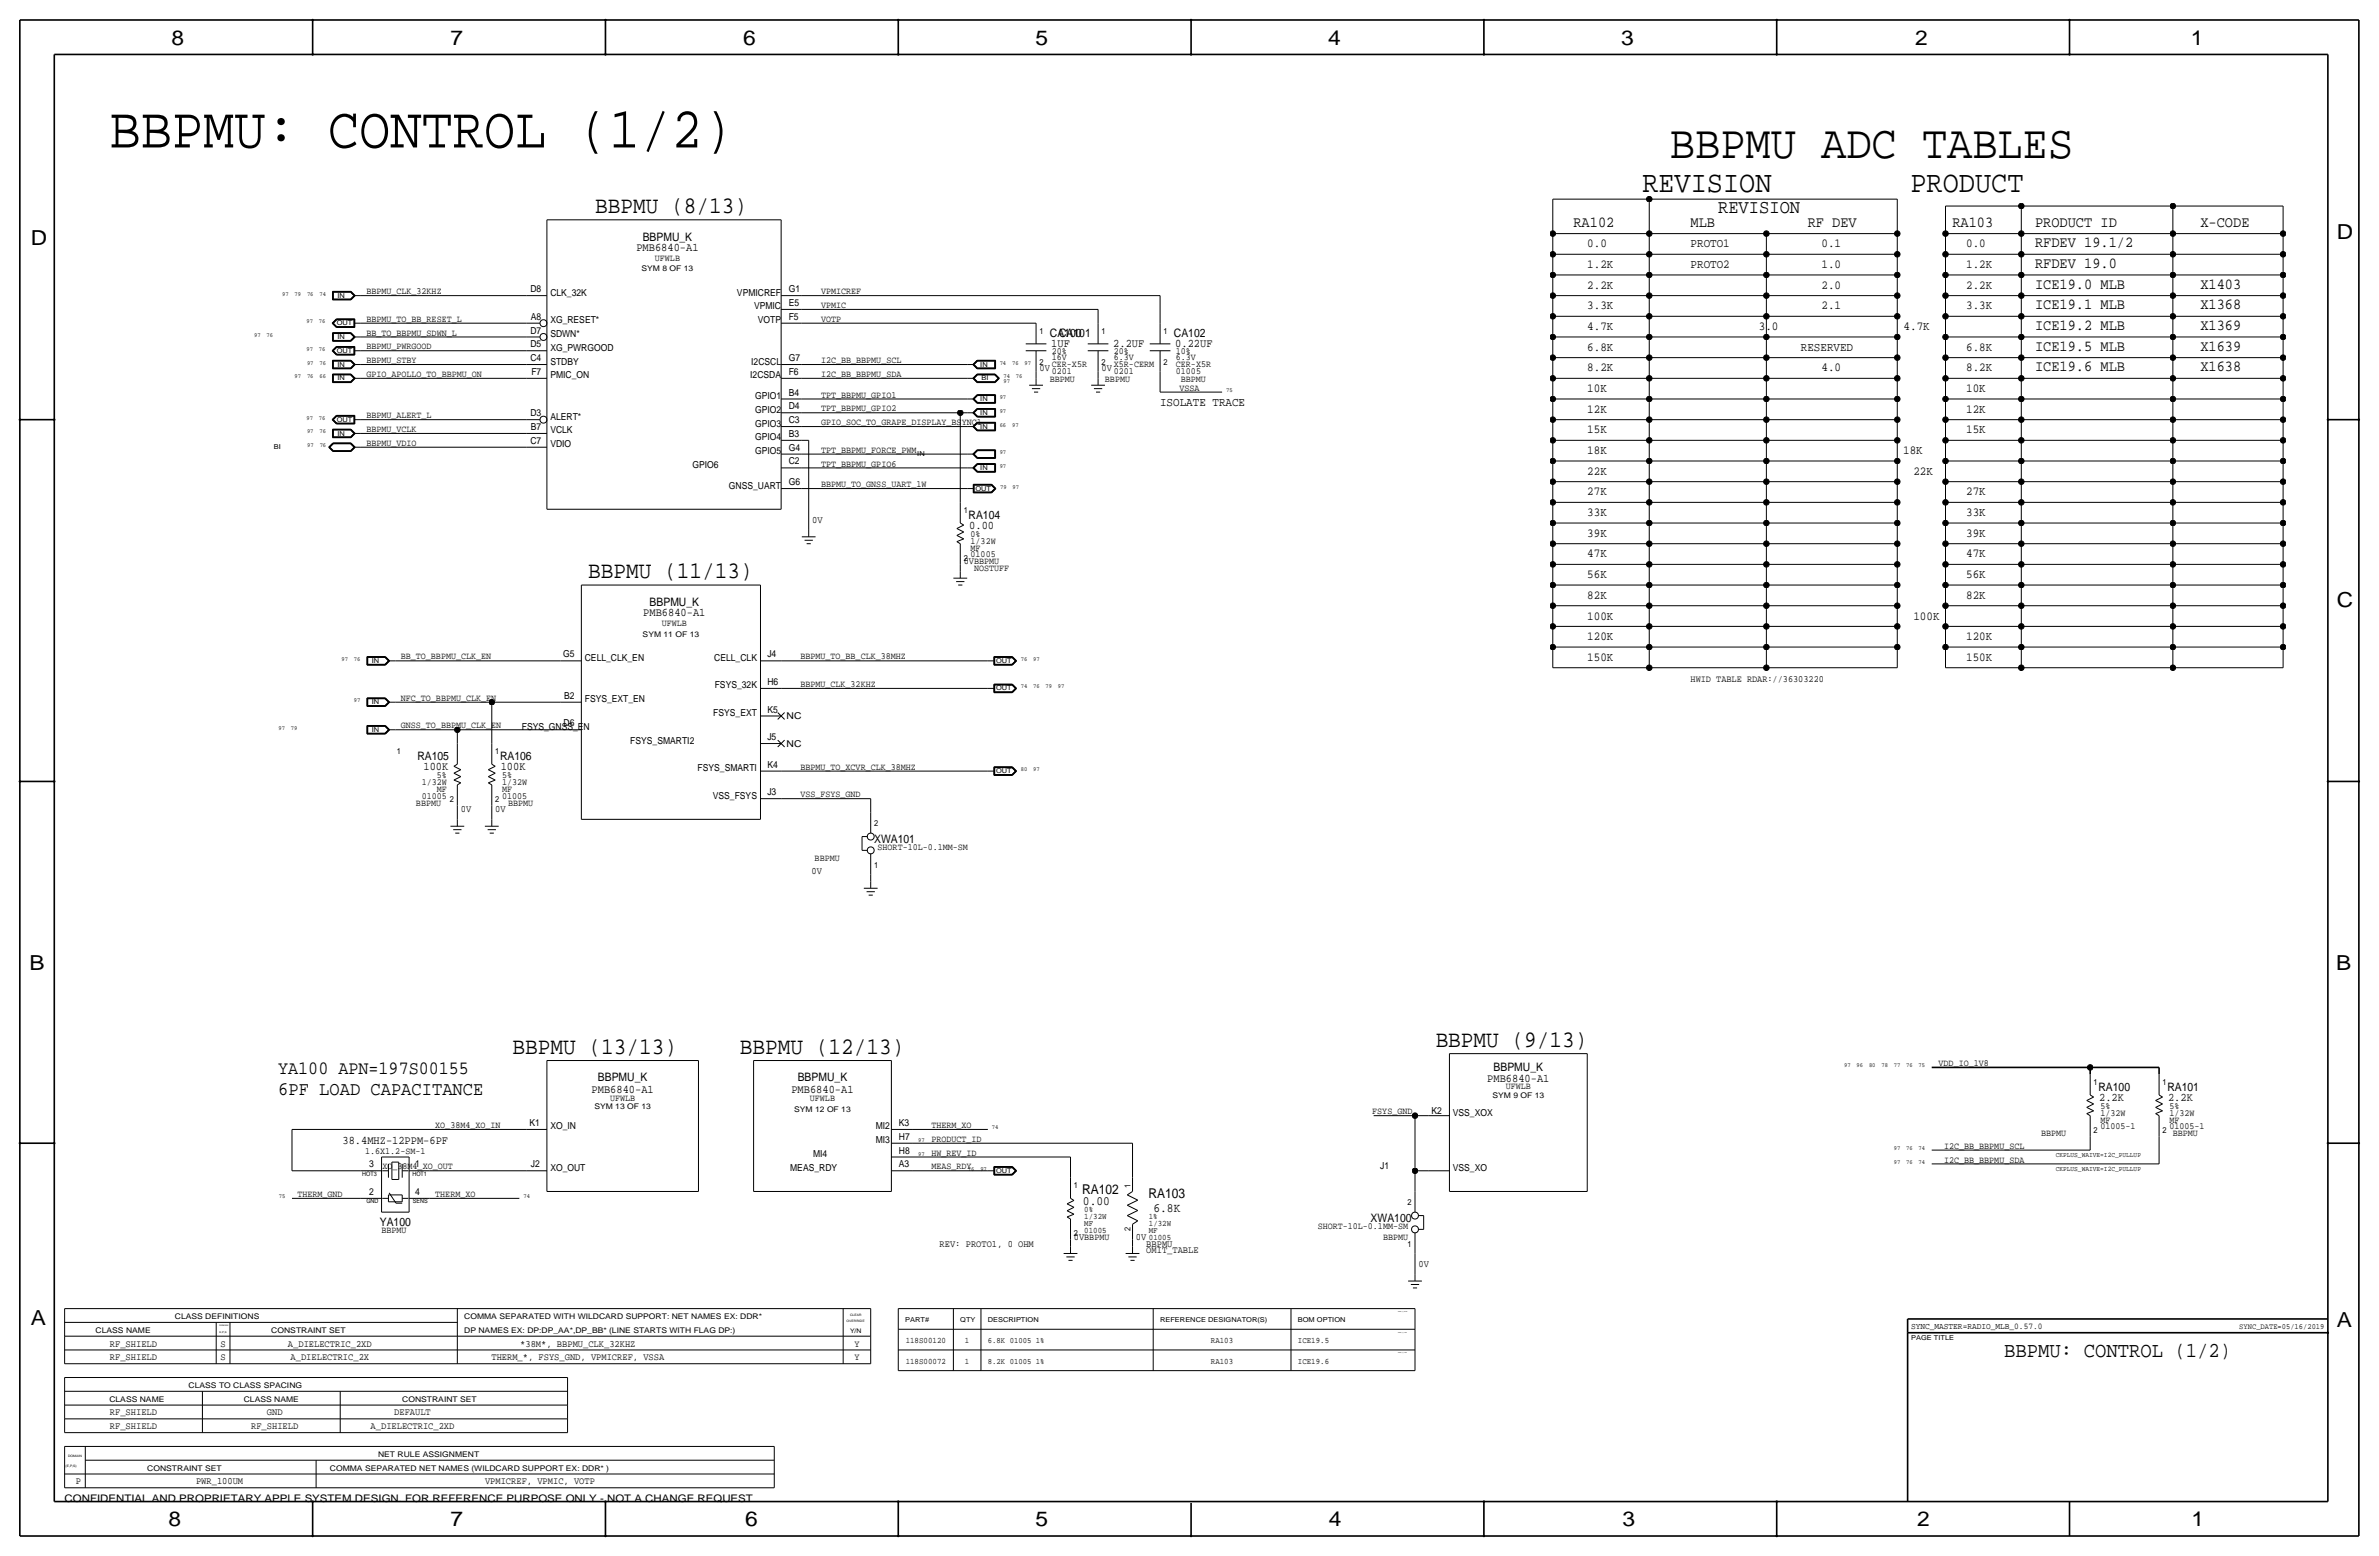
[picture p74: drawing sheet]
<svg xmlns="http://www.w3.org/2000/svg" width="877mm" height="574mm" viewBox="0 0 877 574" stroke-linecap="round" stroke-linejoin="round" font-family="sans-serif">
<defs><g id="words">
<text font-size="21.5" x="40.3" y="54.4">BBPMU: CONTROL (1/2)</text>
<text font-size="17.4" x="615.6" y="58.2">BBPMU ADC TABLES</text>
<g font-size="11.1">
<text x="605.5" y="70.9">REVISION</text>
<text x="704.3" y="70.9">PRODUCT</text>
</g>
<g font-size="8.7">
<text x="219.4" y="78.5">BBPMU (8/13)</text>
<text x="216.9" y="213.1">BBPMU (11/13)</text>
<text x="188.9" y="388.4">BBPMU (13/13)</text>
<text x="272.7" y="388.4">BBPMU (12/13)</text>
<text x="529.3" y="385.8">BBPMU (9/13)</text>
</g>
<text font-size="7.8" x="738.9" y="500.1">BBPMU: CONTROL (1/2)</text>
<g font-size="7.6">
<text x="63.2" y="16.5">8</text>
<text x="166.1" y="16.5">7</text>
<text x="274" y="16.5">6</text>
<text x="381.7" y="16.5">5</text>
<text x="489.7" y="16.5">4</text>
<text x="597.6" y="16.5">3</text>
<text x="706.1" y="16.5">2</text>
<text x="807.7" y="16.5">1</text>
<text x="861.5" y="88.1">D</text>
<text x="11.4" y="90.4">D</text>
<text x="861.5" y="223.8">C</text>
<text x="10.9" y="357.6">B</text>
<text x="861.3" y="357.4">B</text>
<text x="11.4" y="488.4">A</text>
<text x="861.5" y="489.2">A</text>
<text x="62.2" y="562.6">8</text>
<text x="166.1" y="562.6">7</text>
<text x="274.8" y="562.6">6</text>
<text x="381.7" y="562.6">5</text>
<text x="489.9" y="562.6">4</text>
<text x="598.1" y="562.6">3</text>
<text x="706.8" y="562.6">2</text>
<text x="807.9" y="562.6">1</text>
</g>
<g font-size="7.1">
<text x="633.4" y="78.5">REVISION</text>
<text x="102.6" y="403.6">6PF LOAD CAPACITANCE</text>
</g>
<text font-size="6.9" x="102.6" y="396">YA100 APN=197S00155</text>
<g font-size="5.6">
<text x="580.1" y="83.6">RA102</text>
<text x="623.3" y="83.6">MLB</text>
<text x="666.4" y="83.6">RF DEV</text>
<text x="719.8" y="83.6">RA103</text>
<text x="750.3" y="83.6">PRODUCT ID</text>
<text x="811.2" y="83.6">X-CODE</text>
<text x="750.3" y="91.2">RFDEV 19.1/2</text>
<text x="750.3" y="98.8">RFDEV 19.0</text>
<text x="750.3" y="106.4">ICE19.0 MLB</text>
<text x="811.2" y="106.4">X1403</text>
<text x="750.3" y="114">ICE19.1 MLB</text>
<text x="811.2" y="114">X1368</text>
<text x="750.3" y="121.7">ICE19.2 MLB</text>
<text x="811.2" y="121.7">X1369</text>
<text x="750.3" y="129.3">ICE19.5 MLB</text>
<text x="811.2" y="129.3">X1639</text>
<text x="750.3" y="136.9">ICE19.6 MLB</text>
<text x="811.2" y="136.9">X1638</text>
</g>
<g font-size="5">
<text x="399" y="440.2">RA102</text>
<text x="423.5" y="441.7">RA103</text>
</g>
<g font-size="4.7">
<text x="399.2" y="444">0.00</text>
<text x="425.2" y="446.8">6.8K</text>
</g>
<g font-size="4.5">
<text x="585.2" y="91.2">0.0</text>
<text x="623.3" y="91.2">PROTO1</text>
<text x="671.5" y="91.2">0.1</text>
<text x="724.9" y="91.2">0.0</text>
<text x="585.2" y="98.8">1.2K</text>
<text x="623.3" y="98.8">PROTO2</text>
<text x="671.5" y="98.8">1.0</text>
<text x="724.9" y="98.8">1.2K</text>
<text x="585.2" y="106.4">2.2K</text>
<text x="671.5" y="106.4">2.0</text>
<text x="724.9" y="106.4">2.2K</text>
<text x="585.2" y="114">3.3K</text>
<text x="671.5" y="114">2.1</text>
<text x="724.9" y="114">3.3K</text>
<text x="585.2" y="121.7">4.7K</text>
<text x="648.4" y="121.7">3.0</text>
<text x="701.8" y="121.7">4.7K</text>
<text x="585.2" y="129.3">6.8K</text>
<text x="663.9" y="129.3">RESERVED</text>
<text x="724.9" y="129.3">6.8K</text>
<text x="585.2" y="136.9">8.2K</text>
<text x="671.5" y="136.9">4.0</text>
<text x="724.9" y="136.9">8.2K</text>
<text x="427.7" y="149.6">ISOLATE TRACE</text>
<text x="585.2" y="144.5">10K</text>
<text x="724.9" y="144.5">10K</text>
<text x="585.2" y="152.1">12K</text>
<text x="724.9" y="152.1">12K</text>
<text x="585.2" y="159.8">15K</text>
<text x="724.9" y="159.8">15K</text>
<text x="585.2" y="167.4">18K</text>
<text x="701.7" y="167.4">18K</text>
<text x="585.2" y="175">22K</text>
<text x="705.4" y="175">22K</text>
<text x="585.2" y="182.6">27K</text>
<text x="724.9" y="182.6">27K</text>
<text x="585.2" y="190.2">33K</text>
<text x="724.9" y="190.2">33K</text>
<text x="585.2" y="197.9">39K</text>
<text x="724.9" y="197.9">39K</text>
<text x="585.2" y="205.5">47K</text>
<text x="724.9" y="205.5">47K</text>
<text x="585.2" y="213.1">56K</text>
<text x="724.9" y="213.1">56K</text>
<text x="585.2" y="220.7">82K</text>
<text x="724.9" y="220.7">82K</text>
<text x="585.2" y="228.3">100K</text>
<text x="705.4" y="228.3">100K</text>
<text x="585.2" y="236">120K</text>
<text x="724.9" y="236">120K</text>
<text x="585.2" y="243.6">150K</text>
<text x="724.9" y="243.6">150K</text>
</g>
<g font-size="4.3">
<text x="236.9" y="88.6">BBPMU_K</text>
<text x="234.6" y="92.5">PMB6840-A1</text>
<text x="387" y="124.2">CA100</text>
<text x="390.4" y="124.2">CA101</text>
<text x="432.8" y="124.2">CA102</text>
<text x="387.6" y="128">1UF</text>
<text x="410.4" y="128">2.2UF</text>
<text x="433.3" y="128">0.22UF</text>
<text x="357.1" y="191.3">RA104</text>
<text x="357.3" y="195.1">0.00</text>
<text x="237.1" y="227.1">PMB6840-A1</text>
<text x="239.5" y="223.3">BBPMU_K</text>
<text x="153.9" y="280.2">RA105</text>
<text x="184.4" y="280.2">RA106</text>
<text x="156.1" y="284">100K</text>
<text x="184.6" y="284">100K</text>
<text x="322.3" y="310.6">XWA101</text>
<text x="550.6" y="394.7">BBPMU_K</text>
<text x="220.4" y="398.5">BBPMU_K</text>
<text x="294.1" y="398.5">BBPMU_K</text>
<text x="548.3" y="398.7">PMB6840-A1</text>
<text x="218.1" y="402.7">PMB6840-A1</text>
<text x="291.8" y="402.7">PMB6840-A1</text>
<text x="773.6" y="402.1">RA100</text>
<text x="773.9" y="405.9">2.2K</text>
<text x="799" y="402.1">RA101</text>
<text x="799.3" y="405.9">2.2K</text>
<text x="126.3" y="421.6">38.4MHZ-12PPM-6PF</text>
<text x="140" y="451.9">YA100</text>
<text x="505.3" y="450.3">XWA100</text>
</g>
<text font-size="3.8" x="23.8" y="553.5">CONFIDENTIAL AND PROPRIETARY APPLE SYSTEM DESIGN. FOR REFERENCE PURPOSE ONLY - NOT A CHANGE REQUEST</text>
<g font-size="3.6">
<text x="383.2" y="136.9">0V</text>
<text x="406.1" y="136.9">0V</text>
<text x="299.4" y="192.8">0V</text>
<text x="355.3" y="208">0VBBPMU</text>
<text x="169.9" y="299.5">0V</text>
<text x="182.6" y="299.5">0V</text>
<text x="299.2" y="322.3">0V</text>
<text x="346.4" y="459.5">REV: PROTO1, 0 OHM</text>
<text x="395.9" y="456.9">0VBBPMU</text>
<text x="418.8" y="456.9">0V</text>
<text x="422.6" y="459.5">BBPMU</text>
<text x="422.6" y="462">OMIT_TABLE</text>
<text x="522.9" y="467.1">0V</text>
<text x="40.5" y="496.3">RF_SHIELD</text>
<text x="81.3" y="496.3">S</text>
<text x="106.2" y="496.3">A_DIELECTRIC_2XD</text>
<text x="191.8" y="496.3">*38M*, BBPMU_CLK_32KHZ</text>
<text x="40.5" y="501.4">RF_SHIELD</text>
<text x="81.3" y="501.4">S</text>
<text x="107.1" y="501.4">A_DIELECTRIC_2X</text>
<text x="181.2" y="501.4">THERM_*, FSYS_GND, VPMICREF, VSSA</text>
<text x="40.5" y="521.7">RF_SHIELD</text>
<text x="98.4" y="521.7">GND</text>
<text x="145.3" y="521.7">DEFAULT</text>
<text x="40.5" y="526.8">RF_SHIELD</text>
<text x="92.6" y="526.8">RF_SHIELD</text>
<text x="136.6" y="526.8">A_DIELECTRIC_2XD</text>
<text x="27.9" y="547.1">P</text>
<text x="72.3" y="547.1">PWR_100UM</text>
<text x="178.8" y="547.1">VPMICREF, VPMIC, VOTP</text>
</g>
<g font-size="3.5">
<text x="241.4" y="96.3">UFWLB</text>
<text x="195.6" y="107.7">D8</text>
<text x="290.8" y="107.7">G1</text>
<text x="135.1" y="108.5">BBPMU_CLK_32KHZ</text>
<text x="202.9" y="109">CLK_32K</text>
<text x="271.7" y="109">VPMICREF</text>
<text x="290.8" y="112.8">E5</text>
<text x="302.7" y="108.5">VPMICREF</text>
<text x="302.7" y="113.5">VPMIC</text>
<text x="135.1" y="118.6">BBPMU_TO_BB_RESET_L</text>
<text x="195.7" y="117.9">A8</text>
<text x="202.9" y="119.1">XG_RESET*</text>
<text x="278" y="114">VPMIC</text>
<text x="279.4" y="119.1">VOTP</text>
<text x="290.8" y="117.9">F5</text>
<text x="302.7" y="118.6">VOTP</text>
<text x="135.1" y="123.7">BB_TO_BBPMU_SDWN_L</text>
<text x="195.6" y="122.9">D7</text>
<text x="202.9" y="124.2">SDWN*</text>
<text x="135.1" y="128.8">BBPMU_PWRGOOD</text>
<text x="195.6" y="128">D5</text>
<text x="202.9" y="129.3">XG_PWRGOOD</text>
<text x="387.8" y="130.6">20%</text>
<text x="410.7" y="130.6">20%</text>
<text x="433.5" y="130.6">10%</text>
<text x="135.1" y="133.9">BBPMU_STBY</text>
<text x="195.6" y="133.1">C4</text>
<text x="202.9" y="134.4">STDBY</text>
<text x="277" y="134.4">I2CSCL</text>
<text x="290.8" y="133.1">G7</text>
<text x="302.7" y="133.9">I2C_BB_BBPMU_SCL</text>
<text x="387.8" y="132.8">16V</text>
<text x="387.8" y="137.9">0201</text>
<text x="387.8" y="135.4">CER-X5R</text>
<text x="410.7" y="132.8">6.3V</text>
<text x="410.7" y="137.9">0201</text>
<text x="410.7" y="135.4">X5R-CERM</text>
<text x="433.5" y="132.8">6.3V</text>
<text x="433.5" y="137.9">01005</text>
<text x="433.5" y="135.4">CER-X5R</text>
<text x="135.1" y="138.9">GPIO_APOLLO_TO_BBPMU_ON</text>
<text x="195.9" y="138.2">F7</text>
<text x="202.9" y="139.4">PMIC_ON</text>
<text x="276.6" y="139.4">I2CSDA</text>
<text x="290.8" y="138.2">F6</text>
<text x="302.7" y="138.9">I2C_BB_BBPMU_SDA</text>
<text x="387" y="140.7">BBPMU</text>
<text x="407.4" y="140.7">BBPMU</text>
<text x="435.3" y="140.7">BBPMU</text>
<text x="278.4" y="147.1">GPIO1</text>
<text x="290.8" y="145.8">B4</text>
<text x="302.7" y="146.6">TPT_BBPMU_GPIO1</text>
<text x="434.8" y="144">VSSA</text>
<text x="135.1" y="154.2">BBPMU_ALERT_L</text>
<text x="195.6" y="153.4">D3</text>
<text x="202.9" y="154.7">ALERT*</text>
<text x="278.4" y="152.1">GPIO2</text>
<text x="290.8" y="156">C3</text>
<text x="290.8" y="150.9">D4</text>
<text x="302.7" y="151.6">TPT_BBPMU_GPIO2</text>
<text x="135.1" y="159.3">BBPMU_VCLK</text>
<text x="195.7" y="158.5">B7</text>
<text x="202.9" y="159.8">VCLK</text>
<text x="278.4" y="157.2">GPIO3</text>
<text x="290.8" y="161">B3</text>
<text x="302.7" y="156.7">GPIO_SOC_TO_GRAPE_DISPLAY_BSYNC1</text>
<text x="135.1" y="164.3">BBPMU_VDIO</text>
<text x="195.6" y="163.6">C7</text>
<text x="202.9" y="164.8">VDIO</text>
<text x="278.4" y="167.4">GPIO5</text>
<text x="278.4" y="162.3">GPIO4</text>
<text x="290.8" y="166.1">G4</text>
<text x="302.7" y="166.9">TPT_BBPMU_FORCE_PWM</text>
<text x="255.3" y="172.5">GPIO6</text>
<text x="290.8" y="171.2">C2</text>
<text x="302.7" y="172">TPT_BBPMU_GPIO6</text>
<text x="290.8" y="178.8">G6</text>
<text x="302.7" y="179.6">BBPMU_TO_GNSS_UART_1W</text>
<text x="268.7" y="180.1">GNSS_UART</text>
<text x="357.8" y="197.9">0%</text>
<text x="357.8" y="202.9">MF</text>
<text x="357.8" y="200.4">1/32W</text>
<text x="357.8" y="205.5">01005</text>
<text x="359.1" y="210.6">NOSTUFF</text>
<text x="244" y="230.9">UFWLB</text>
<text x="147.8" y="243.1">BB_TO_BBPMU_CLK_EN</text>
<text x="207.6" y="242.3">G5</text>
<text x="215.6" y="243.6">CELL_CLK_EN</text>
<text x="263.3" y="243.6">CELL_CLK</text>
<text x="282.9" y="242.3">J4</text>
<text x="295.1" y="243.1">BBPMU_TO_BB_CLK_38MHZ</text>
<text x="623.3" y="251.2">HWID TABLE RDAR://36303220</text>
<text x="207.9" y="257.6">B2</text>
<text x="263.5" y="253.7">FSYS_32K</text>
<text x="282.9" y="252.5">H6</text>
<text x="295.1" y="253.2">BBPMU_CLK_32KHZ</text>
<text x="147.8" y="258.3">NFC_TO_BBPMU_CLK_EN</text>
<text x="215.6" y="258.8">FSYS_EXT_EN</text>
<text x="263" y="263.9">FSYS_EXT</text>
<text x="282.9" y="262.6">K5</text>
<text x="147.8" y="268.5">GNSS_TO_BBPMU_CLK_EN</text>
<text x="192.4" y="269">FSYS_GNSS_EN</text>
<text x="207.8" y="267.7">D6</text>
<text x="290" y="265.2">NC</text>
<text x="232.4" y="274.1">FSYS_SMARTI2</text>
<text x="282.9" y="272.8">J5</text>
<text x="290" y="275.3">NC</text>
<text x="161.1" y="286.8">5%</text>
<text x="185.1" y="286.8">5%</text>
<text x="257.2" y="284.2">FSYS_SMARTI</text>
<text x="282.9" y="283">K4</text>
<text x="295.1" y="283.7">BBPMU_TO_XCVR_CLK_38MHZ</text>
<text x="155.5" y="289.3">1/32W</text>
<text x="161.1" y="291.8">MF</text>
<text x="185.1" y="289.3">1/32W</text>
<text x="185.1" y="291.8">MF</text>
<text x="282.9" y="293.1">J3</text>
<text x="295.1" y="293.9">VSS_FSYS_GND</text>
<text x="153.4" y="296.9">BBPMU</text>
<text x="155.5" y="294.4">01005</text>
<text x="185.1" y="294.4">01005</text>
<text x="187.3" y="296.9">BBPMU</text>
<text x="262.8" y="294.4">VSS_FSYS</text>
<text x="300.3" y="317.2">BBPMU</text>
<text x="323.5" y="313.4">SHORT-10L-0.1MM-SM</text>
<text x="714.7" y="392.9">VDD_IO_1V8</text>
<text x="555.1" y="401.6">UFWLB</text>
<text x="224.9" y="405.6">UFWLB</text>
<text x="298.6" y="406">UFWLB</text>
<text x="505.9" y="410.7">FSYS_GND</text>
<text x="527.7" y="410.7">K2</text>
<text x="535.6" y="411.2">VSS_XOX</text>
<text x="774.4" y="413.8">MF</text>
<text x="774.4" y="411.2">1/32W</text>
<text x="774.4" y="408.7">5%</text>
<text x="799.8" y="408.7">5%</text>
<text x="799.8" y="411.2">1/32W</text>
<text x="799.8" y="413.8">MF</text>
<text x="160.5" y="415.8">XO_38M4_XO_IN</text>
<text x="195.2" y="415">K1</text>
<text x="202.9" y="416.3">XO_IN</text>
<text x="322.9" y="416.3">MI2</text>
<text x="331.4" y="415">K3</text>
<text x="343.4" y="415.8">THERM_XO</text>
<text x="752.5" y="418.8">BBPMU</text>
<text x="774.4" y="416.3">01005-1</text>
<text x="799.8" y="416.3">01005-1</text>
<text x="801.1" y="418.8">BBPMU</text>
<text x="134.6" y="425.2">1.6X1.2-SM-1</text>
<text x="322.9" y="421.4">MI3</text>
<text x="331.4" y="425.2">H8</text>
<text x="331.4" y="420.1">H7</text>
<text x="343.4" y="420.9">PRODUCT_ID</text>
<text x="343.4" y="426">HW_REV_ID</text>
<text x="716.7" y="423.4">I2C_BB_BBPMU_SCL</text>
<text x="136.1" y="430.3">3</text>
<text x="141" y="431">XO_38M4_XO_OUT</text>
<text x="153.1" y="430.3">1</text>
<text x="195.8" y="430.3">J2</text>
<text x="202.9" y="431.5">XO_OUT</text>
<text x="291.3" y="431.5">MEAS_RDY</text>
<text x="299.8" y="426.5">MI4</text>
<text x="331.4" y="430.3">A3</text>
<text x="343.4" y="431">MEAS_RDY</text>
<text x="508.8" y="431">J1</text>
<text x="535.6" y="431.5">VSS_XO</text>
<text x="716.7" y="428.5">I2C_BB_BBPMU_SDA</text>
<text x="109.7" y="441.2">THERM_GND</text>
<text x="136.1" y="440.4">2</text>
<text x="153.1" y="440.4">4</text>
<text x="160.5" y="441.2">THERM_XO</text>
<text x="140.7" y="454.4">BBPMU</text>
<text x="485.8" y="453.1">SHORT-10L-0.1MM-SM</text>
<text x="509.9" y="456.9">BBPMU</text>
<text x="315" y="496.3">Y</text>
<text x="315" y="501.4">Y</text>
</g>
<text font-size="3.2" x="704.5" y="490">SYNC_MASTER=RADIO_MLB_0.57.0</text>
<g font-size="3.1">
<text x="383.2" y="122.9">1</text>
<text x="406.1" y="122.9">1</text>
<text x="429" y="122.9">1</text>
<text x="383.2" y="134.4">2</text>
<text x="406.1" y="134.4">2</text>
<text x="429" y="134.4">2</text>
<text x="355.3" y="189">1</text>
<text x="355.3" y="206.8">2</text>
<text x="146.3" y="277.9">1</text>
<text x="182.6" y="277.9">1</text>
<text x="165.8" y="295.7">2</text>
<text x="182.6" y="295.7">2</text>
<text x="322.3" y="304.5">2</text>
<text x="322.3" y="319.8">1</text>
<text x="771.9" y="399.8">1</text>
<text x="797.3" y="399.8">1</text>
<text x="771.9" y="417.6">2</text>
<text x="797.3" y="417.6">2</text>
<text x="395.9" y="437.9">1</text>
<text x="416.8" y="437.9" transform="rotate(-90 416.8 437.9)">1</text>
<text x="399.7" y="446.8">0%</text>
<text x="399.7" y="449.3">1/32W</text>
<text x="423.5" y="449.3">1%</text>
<text x="518.9" y="444.2">2</text>
<text x="395.9" y="455.7">2</text>
<text x="399.7" y="451.9">MF</text>
<text x="399.7" y="454.4">01005</text>
<text x="416.8" y="453.6" transform="rotate(-90 416.8 453.6)">2</text>
<text x="423.5" y="454.4">MF</text>
<text x="423.6" y="451.9">1/32W</text>
<text x="423.6" y="456.9">01005</text>
<text x="518.9" y="459.5">1</text>
<text x="333.9" y="495">118S00120</text>
<text x="355.7" y="495">1</text>
<text x="446.4" y="495">RA103</text>
<text x="478.5" y="495">ICE19.5</text>
<text x="333.9" y="502.7">118S00072</text>
<text x="355.7" y="502.7">1</text>
<text x="446.4" y="502.7">RA103</text>
<text x="478.5" y="502.7">ICE19.6</text>
</g>
<g font-size="3">
<text x="364.2" y="495">6.8K 01005 1%</text>
<text x="364.2" y="502.7">8.2K 01005 1%</text>
</g>
<g font-size="2.9">
<text x="236.5" y="100">SYM 8 OF 13</text>
<text x="236.9" y="234.7">SYM 11 OF 13</text>
<text x="550.2" y="404.9">SYM 9 OF 13</text>
<text x="219.1" y="408.6">SYM 13 OF 13</text>
<text x="292.8" y="409.9">SYM 12 OF 13</text>
<text x="35.3" y="491.2">CLASS NAME</text>
<text x="64.5" y="486.2">CLASS DEFINITIONS</text>
<text x="100" y="491.2">CONSTRAINT SET</text>
<text x="171.1" y="491.2">DP NAMES EX: DP:DP_AA*,DP_BB* (LINE STARTS WITH FLAG DP:)</text>
<text x="171.1" y="486.2">COMMA SEPARATED WITH WILDCARD SUPPORT: NET NAMES EX: DDR*</text>
<text x="825.6" y="490">SYNC_DATE=05/16/2019</text>
<text x="69.5" y="511.6">CLASS TO CLASS SPACING</text>
<text x="40.3" y="516.6">CLASS NAME</text>
<text x="89.9" y="516.6">CLASS NAME</text>
<text x="148.3" y="516.6">CONSTRAINT SET</text>
<text x="139.4" y="537">NET RULE ASSIGNMENT</text>
<text x="54.3" y="542">CONSTRAINT SET</text>
<text x="121.6" y="542">COMMA SEPARATED NET NAMES (WILDCARD SUPPORT EX: DDR* )</text>
</g>
<g font-size="2.6">
<text x="757.9" y="431.5">CKPLUS_WAIVE=I2C_PULLUP</text>
<text x="757.9" y="426.5">CKPLUS_WAIVE=I2C_PULLUP</text>
</g>
<g font-size="2.5">
<text x="124.4" y="109.7">IN</text>
<text x="124.2" y="119.9">OUT</text>
<text x="124.4" y="125">IN</text>
<text x="124.2" y="130">OUT</text>
<text x="124.4" y="135.1">IN</text>
<text x="361.4" y="135.1">IN</text>
<text x="124.4" y="140.2">IN</text>
<text x="361.9" y="140.2">BI</text>
<text x="361.4" y="147.8">IN</text>
<text x="124.2" y="155.4">OUT</text>
<text x="361.4" y="152.9">IN</text>
<text x="124.4" y="160.5">IN</text>
<text x="361.4" y="158">IN</text>
<text x="100.9" y="165.6">BI</text>
<text x="338.2" y="168.1">IN</text>
<text x="361.4" y="173.2">IN</text>
<text x="359.6" y="180.8">OUT</text>
<text x="137.1" y="244.3">IN</text>
<text x="367.2" y="244.3">OUT</text>
<text x="367.2" y="254.5">OUT</text>
<text x="137.1" y="259.6">IN</text>
<text x="137.1" y="269.7">IN</text>
<text x="367.2" y="285">OUT</text>
<text x="367.2" y="432.3">OUT</text>
<text x="333.7" y="487.4">PART#</text>
<text x="354" y="487.4">QTY</text>
<text x="364.2" y="487.4">DESCRIPTION</text>
<text x="427.7" y="487.4">REFERENCE DESIGNATOR(S)</text>
<text x="478.5" y="487.4">BOM OPTION</text>
<text x="704.5" y="493.8">PAGE TITLE</text>
</g>
<g font-size="2.3">
<text x="104" y="109">97</text>
<text x="108.6" y="109">79</text>
<text x="113.2" y="109">76</text>
<text x="117.8" y="109">74</text>
<text x="113" y="119.1">97</text>
<text x="117.6" y="119.1">76</text>
<text x="93.7" y="124.2">97</text>
<text x="98.3" y="124.2">76</text>
<text x="113" y="129.3">97</text>
<text x="117.6" y="129.3">76</text>
<text x="113.2" y="134.4">97</text>
<text x="117.8" y="134.4">76</text>
<text x="368.6" y="134.4">74</text>
<text x="373.1" y="134.4">76</text>
<text x="377.7" y="134.4">97</text>
<text x="108.6" y="139.4">97</text>
<text x="113.2" y="139.4">76</text>
<text x="117.8" y="139.4">66</text>
<text x="370" y="139.4">74</text>
<text x="370" y="141.3">97</text>
<text x="374.5" y="139.4">76</text>
<text x="368.6" y="147.1">97</text>
<text x="452.1" y="144.5">75</text>
<text x="113" y="154.7">97</text>
<text x="117.6" y="154.7">76</text>
<text x="368.6" y="152.1">97</text>
<text x="113.2" y="159.8">97</text>
<text x="117.8" y="159.8">76</text>
<text x="368.6" y="157.2">66</text>
<text x="373.1" y="157.2">97</text>
<text x="113.3" y="164.8">97</text>
<text x="117.9" y="164.8">76</text>
<text x="368.6" y="167.4">97</text>
<text x="368.6" y="172.5">97</text>
<text x="368.7" y="180.1">79</text>
<text x="373.3" y="180.1">97</text>
<text x="125.9" y="243.6">97</text>
<text x="130.5" y="243.6">76</text>
<text x="376.3" y="243.6">76</text>
<text x="380.9" y="243.6">97</text>
<text x="376.3" y="253.7">74</text>
<text x="380.9" y="253.7">76</text>
<text x="385.5" y="253.7">79</text>
<text x="390" y="253.7">97</text>
<text x="130.5" y="258.8">97</text>
<text x="102.7" y="269">97</text>
<text x="107.2" y="269">79</text>
<text x="376.3" y="284.2">80</text>
<text x="380.9" y="284.2">97</text>
<text x="679.9" y="393.4">97</text>
<text x="684.5" y="393.4">96</text>
<text x="689.1" y="393.4">80</text>
<text x="693.6" y="393.4">78</text>
<text x="698.2" y="393.4">77</text>
<text x="702.8" y="393.4">76</text>
<text x="707.3" y="393.4">75</text>
<text x="365.7" y="416.3">74</text>
<text x="338.5" y="420.9">97</text>
<text x="338.5" y="426">97</text>
<text x="698.2" y="423.9">97</text>
<text x="702.8" y="423.9">76</text>
<text x="707.3" y="423.9">74</text>
<text x="356.9" y="431.5">76</text>
<text x="361.4" y="431.5">97</text>
<text x="698.2" y="429">97</text>
<text x="702.8" y="429">76</text>
<text x="707.3" y="429">74</text>
<text x="133.6" y="433.3">HOT3</text>
<text x="152.1" y="433.3">HOT1</text>
<text x="102.8" y="441.7">75</text>
<text x="135.1" y="443.5">GND</text>
<text x="152.2" y="443.5">SENS</text>
<text x="193" y="441.7">74</text>
<text x="313.4" y="491.2">Y/N</text>
</g>
<g font-size="1.2">
<text x="313.4" y="484.9">CLEAR</text>
<text x="312.1" y="487.4">OVERRIDE</text>
<text x="25.1" y="537">DOMAIN</text>
<text x="24.2" y="540.8">(E,P,S)</text>
</g>
<text font-size=".9" x="81" y="491.2">E,P,S</text>
<text font-size=".7" x="81" y="488.7">DOMAIN</text>
<g font-size=".4">
<text x="515.3" y="483.6">TABLE_5_HEAD</text>
<text x="515.3" y="491.2">TABLE_5_ITEM</text>
<text x="515.3" y="498.9">TABLE_5_ITEM</text>
</g>
</g></defs>
<g fill="none" stroke="#000" stroke-width=".37">
<path d="M572.5 73.4h35.5zM572.5 73.4v12.7zM608 73.4h91.5zM608 73.4v12.7zM699.5 73.4v12.7zM717.2 75.9h28zM717.2 75.9v10.2zM745.2 75.9h55.9zM745.2 75.9v10.2zM801.1 75.9h40.6zM801.1 75.9v10.2zM841.7 75.9v10.2z"/>
<path d="M201.6 81h86.4zM201.6 81v106.7zM288 81v106.7zM572.5 86.1h35.5zM572.5 93.7h35.5zM572.5 86.1v7.6zM572.5 93.7v7.6zM608 86.1h43.2zM608 86.1v7.6zM608 93.7h43.2zM608 93.7v7.6zM651.2 86.1h48.3z"/>
<path d="M651.2 86.1v7.6zM651.2 93.7h48.3zM651.2 93.7v7.6zM699.5 86.1v7.6zM699.5 93.7v7.6zM717.2 86.1h28zM717.2 86.1v7.6zM717.2 93.7h28zM717.2 93.7v7.6zM745.2 86.1h55.9zM745.2 86.1v7.6zM745.2 93.7h55.9z"/>
<path d="M745.2 93.7v7.6zM801.1 86.1h40.6zM801.1 86.1v7.6zM801.1 93.7h40.6zM801.1 93.7v7.6zM841.7 86.1v7.6zM841.7 93.7v7.6zM122.4 119.1l1.6-1.5zM122.4 119.1l1.6 1.6zM122.6 119.1l1.5 1.5zM122.6 107.4v3.1zM122.6 110.5h6.8z"/>
<path d="M122.6 107.4h6.8zM122.7 107.5h6.6zM122.7 107.5v2.9zM122.7 110.4h6.6zM122.7 119.1l1.4 1.4zM122.8 107.6h6.5zM122.8 107.6v2.7zM122.8 110.3h6.5zM122.9 119.1l1.3 1.3zM122.9 107.7h6.3zM122.9 107.7v2.5zM122.9 110.2h6.3z"/>
<path d="M124 117.6h6.8zM124.1 117.7l-1.5 1.4zM124.1 117.7h6.6zM124.1 117.8l-1.4 1.3zM124.1 117.8h6.5zM124.2 117.9l-1.3 1.2zM124.2 117.9h6.3zM129.2 107.7l1.3 1.3zM129.2 110.2l1.3-1.2zM129.3 107.6l1.4 1.4zM129.3 107.5l1.5 1.5zM129.4 107.4l1.6 1.6z"/>
<path d="M129.4 110.5l1.6-1.5zM130.5 119.1h2.5zM130.5 117.9v2.5zM130.5 109h2.5zM130.6 117.8v2.7zM130.7 109l-1.4 1.3zM130.7 117.7v2.9zM130.8 117.6v3.1zM130.8 109l-1.5 1.4zM133 109h61zM133 119.1h61zM194 109h7.6z"/>
<path d="M194 119.1h5.1zM288 114h7.6zM288 119.1h7.6zM288 109h7.6zM295.6 119.1h86.4zM295.6 114h109.2zM295.6 109h132.1zM382 119.1v7.6zM404.8 114v5.1zM404.8 119.1v7.6zM427.7 109v10.1zM427.7 119.1v7.6z"/>
<path d="M572.5 101.3h35.5zM572.5 109h35.5zM572.5 101.3v7.7zM572.5 109v7.6zM572.5 116.6h35.5zM572.5 116.6v7.6zM608 101.3h43.2zM608 101.3v7.7zM608 109h43.2zM608 116.6h43.2zM608 109v7.6zM608 116.6v7.6z"/>
<path d="M651.2 101.3h48.3zM651.2 101.3v7.7zM651.2 109h48.3zM651.2 109v7.6zM651.2 116.6h48.3zM651.2 116.6v7.6zM699.5 101.3v7.7zM699.5 109v7.6zM699.5 116.6v7.6zM717.2 101.3h28zM717.2 101.3v7.7zM717.2 109h28z"/>
<path d="M717.2 116.6h28zM717.2 109v7.6zM717.2 116.6v7.6zM745.2 101.3h55.9zM745.2 101.3v7.7zM745.2 109h55.9zM745.2 109v7.6zM745.2 116.6h55.9zM745.2 116.6v7.6zM801.1 101.3h40.6zM801.1 101.3v7.7zM801.1 109h40.6z"/>
<path d="M801.1 109v7.6zM801.1 116.6h40.6zM801.1 116.6v7.6zM841.7 101.3v7.7zM841.7 109v7.6zM841.7 116.6v7.6zM122.4 129.3l1.6-1.6zM122.4 129.3l1.6 1.6zM122.6 122.6v3.2zM122.6 125.8h6.8zM122.6 122.6h6.8zM122.6 137.9v3.1z"/>
<path d="M122.6 137.9h6.8zM122.6 132.8v3.1zM122.6 135.9h6.8zM122.6 132.8h6.8zM122.6 129.3l1.5 1.5zM122.7 122.7h6.6zM122.7 122.7v3zM122.7 125.7h6.6zM122.7 138h6.6zM122.7 138v2.9zM122.7 132.9h6.6zM122.7 132.9v2.9z"/>
<path d="M122.7 135.8h6.6zM122.7 129.3l1.4 1.4zM122.8 122.8h6.5zM122.8 122.8v2.8zM122.8 125.6h6.5zM122.8 138.1h6.5zM122.8 138.1v2.7zM122.8 133h6.5zM122.8 133v2.7zM122.8 135.7h6.5zM122.9 122.9h6.3zM122.9 122.9v2.6z"/>
<path d="M122.9 125.5h6.3zM122.9 138.2h6.3zM122.9 138.2v2.5zM122.9 133.1h6.3zM122.9 133.1v2.5zM122.9 135.6h6.3zM122.9 129.3l1.3-1.3zM122.9 129.3l1.3 1.3zM124 120.7h6.8zM124 127.7h6.8zM124 130.9h6.8zM124.1 120.6h6.6z"/>
<path d="M124.1 127.8l-1.5 1.5zM124.1 127.8h6.6zM124.1 130.8h6.6zM124.1 120.5h6.5zM124.1 127.9l-1.4 1.4zM124.1 127.9h6.5zM124.1 130.7h6.5zM124.2 120.4h6.3zM124.2 128h6.3zM124.2 130.6h6.3zM129.2 122.9l1.3 1.3zM129.2 138.2l1.3 1.2z"/>
<path d="M129.2 133.1l1.3 1.3zM129.2 135.6l1.3-1.2zM129.3 122.8l1.4 1.4zM129.3 138.1l1.4 1.3zM129.3 133l1.4 1.4zM129.3 122.7l1.5 1.5zM129.3 138l1.5 1.4zM129.3 132.9l1.5 1.5zM129.4 122.6l1.6 1.6zM129.4 125.8l1.6-1.6zM129.4 137.9l1.6 1.5zM129.4 132.8l1.6 1.6z"/>
<path d="M129.4 135.9l1.6-1.5zM130.5 124.2h2.5zM130.5 124.2l-1.3 1.3zM130.5 139.4h2.5zM130.5 134.4h2.5zM130.5 129.3h2.5zM130.5 128v2.6zM130.6 127.9v2.8zM130.7 124.2l-1.4 1.4zM130.7 139.4l-1.4 1.4zM130.7 134.4l-1.4 1.3zM130.7 127.8v3z"/>
<path d="M130.8 124.2l-1.5 1.5zM130.8 139.4l-1.5 1.5zM130.8 134.4l-1.5 1.4zM130.8 127.7v3.2zM133 139.4h61zM133 134.4h61zM133 129.3h61zM133 124.2h61zM194 124.2h5.1zM194 129.3h7.6zM194 134.4h7.6zM194 139.4h7.6z"/>
<path d="M288 139.4h7.6zM288 134.4h7.6zM295.6 139.4h61zM295.6 134.4h61zM356.6 134.4h2.5zM356.6 139.4h2.5zM358.6 134.4l1.6-1.6zM358.6 134.4l1.6 1.5zM358.6 139.4l1.6-1.5zM358.6 139.4l1.6 1.6zM358.8 134.4l1.5 1.4zM358.8 139.4l1.5 1.5z"/>
<path d="M359 134.4l1.3-1.4zM359 134.4l1.3 1.3zM359 139.4l1.3-1.3zM359 139.4l1.3 1.4zM359.1 134.4l1.3-1.3zM359.1 134.4l1.3 1.2zM359.1 139.4l1.3-1.2zM359.1 139.4l1.3 1.3zM360.2 132.8h6.8zM360.2 135.9h6.8zM360.2 137.9h6.7zM360.3 132.9l-1.5 1.5z"/>
<path d="M360.3 132.9h6.6zM360.3 135.8h6.6zM360.3 138l-1.5 1.4zM360.3 138h6.5zM360.3 133h6.5zM360.3 135.7h6.5zM360.3 138.1h6.5zM360.4 133.1h6.3zM360.4 135.6h6.3zM360.4 138.2h6.3zM366.7 133.1v2.5zM366.7 138.2l1.3 1.2z"/>
<path d="M366.8 138.1l1.3 1.3zM366.8 133v2.7zM366.8 138l1.5 1.4zM366.9 137.9l1.6 1.5zM366.9 132.9v2.9zM367 132.8v3.1zM368 139.4l-1.3 1.3zM368.1 139.4l-1.3 1.4zM378.2 126.7h7.6zM378.2 129.3h7.6zM382 136.9v2.5zM382 129.3v7.6z"/>
<path d="M382 139.4v2.6zM401 126.7h7.6zM401 129.3h7.6zM404.8 136.9v2.5zM404.8 129.3v7.6zM404.8 139.4v2.6zM423.9 126.7h7.6zM423.9 129.3h7.6zM427.7 136.9v7.6zM427.7 129.3v7.6zM572.5 124.2h35.5zM572.5 124.2v7.6z"/>
<path d="M572.5 131.8h35.5zM572.5 139.4h35.5zM572.5 131.8v7.6zM572.5 139.4v7.7zM608 124.2h43.2zM608 131.8h43.2zM608 124.2v7.6zM608 131.8v7.6zM608 139.4h43.2zM608 139.4v7.7zM651.2 124.2h48.3zM651.2 124.2v7.6z"/>
<path d="M651.2 131.8h48.3zM651.2 131.8v7.6zM651.2 139.4h48.3zM651.2 139.4v7.7zM699.5 124.2v7.6zM699.5 131.8v7.6zM699.5 139.4v7.7zM717.2 124.2h28zM717.2 131.8h28zM717.2 124.2v7.6zM717.2 131.8v7.6zM717.2 139.4h28z"/>
<path d="M717.2 139.4v7.7zM745.2 124.2h55.9zM745.2 124.2v7.6zM745.2 131.8h55.9zM745.2 131.8v7.6zM745.2 139.4h55.9zM745.2 139.4v7.7zM801.1 124.2h40.6zM801.1 124.2v7.6zM801.1 131.8h40.6zM801.1 131.8v7.6zM801.1 139.4h40.6z"/>
<path d="M801.1 139.4v7.7zM841.7 124.2v7.6zM841.7 131.8v7.6zM841.7 139.4v7.7zM122.4 154.7l1.6-1.6zM122.4 154.7l1.6 1.6zM122.6 158.2v3.1zM122.6 158.2h6.8zM122.6 154.7l1.5 1.5zM122.6 141h6.8zM122.7 158.3h6.6zM122.7 158.3v2.9z"/>
<path d="M122.7 140.9h6.6zM122.7 154.7l1.4 1.4zM122.8 158.4h6.5zM122.8 158.4v2.7zM122.8 140.8h6.5zM122.9 158.5h6.3zM122.9 158.5v2.5zM122.9 154.7l1.3-1.3zM122.9 154.7l1.3 1.3zM122.9 140.7h6.3zM124 153.1h6.8zM124 156.3h6.8z"/>
<path d="M124.1 153.2l-1.5 1.5zM124.1 153.2h6.6zM124.1 156.2h6.6zM124.1 153.3l-1.4 1.4zM124.1 153.3h6.5zM124.1 156.1h6.5zM124.2 153.4h6.3zM124.2 156h6.3zM129.2 158.5l1.3 1.3zM129.2 140.7l1.3-1.3zM129.3 158.4l1.4 1.4zM129.3 158.3l1.5 1.5z"/>
<path d="M129.4 158.2l1.6 1.6zM129.4 141l1.6-1.6zM130.5 159.8h2.5zM130.5 154.7h2.5zM130.5 153.4v2.6zM130.6 153.3v2.8zM130.7 159.8l-1.4 1.3zM130.7 153.2v3zM130.8 159.8l-1.5 1.4zM130.8 153.1v3.2zM133 154.7h61zM133 159.8h61z"/>
<path d="M194 159.8h7.6zM194 154.7h5.1zM288 157.2h7.6zM288 152.1h7.6zM288 147.1h7.6zM295.6 157.2h61zM295.6 152.1h58.4zM295.6 147.1h61zM354 152.1h2.6zM354 152.1v33.1zM356.6 152.1h2.5zM356.6 157.2h2.5z"/>
<path d="M356.6 147.1h2.5zM358.6 152.1l1.6 1.6zM358.6 157.2l1.6 1.6zM358.6 147.1l1.6-1.6zM358.6 147.1l1.6 1.5zM358.8 152.1l1.5 1.5zM358.8 157.2l1.5 1.5zM358.8 147.1l1.5 1.4zM359 152.1l1.3 1.4zM359 157.2l1.3-1.3zM359 157.2l1.3 1.4zM359 147.1l1.3-1.4z"/>
<path d="M359 147.1l1.3 1.3zM359.1 152.1l1.3-1.2zM359.1 152.1l1.3 1.3zM359.1 157.2l1.3 1.3zM359.1 147.1l1.3-1.3zM359.1 147.1l1.3 1.2zM360.2 150.6l-1.6 1.5zM360.2 150.6h6.8zM360.2 153.7h6.8zM360.2 155.7l-1.6 1.5zM360.2 155.7h6.8zM360.2 158.8h6.8z"/>
<path d="M360.2 145.5h6.8zM360.2 148.6h6.8zM360.2 141h6.7zM360.3 150.7l-1.5 1.4zM360.3 150.7h6.6zM360.3 153.6h6.6zM360.3 155.8l-1.5 1.4zM360.3 155.8h6.6zM360.3 158.7h6.6zM360.3 145.6l-1.5 1.5zM360.3 145.6h6.6zM360.3 148.5h6.6z"/>
<path d="M360.3 140.9h6.5zM360.3 150.8l-1.3 1.3zM360.3 150.8h6.5zM360.3 153.5h6.5zM360.3 155.9h6.5zM360.3 158.6h6.5zM360.3 145.7h6.5zM360.3 148.4h6.5zM360.3 140.8h6.5zM360.4 150.9h6.3zM360.4 153.4h6.3zM360.4 156l-1.3 1.2z"/>
<path d="M360.4 156h6.3zM360.4 158.5h6.3zM360.4 145.8h6.3zM360.4 148.3h6.3zM360.4 140.7h6.3zM366.7 150.9v2.5zM366.7 156v2.5zM366.7 145.8v2.5zM366.8 150.8v2.7zM366.8 155.9v2.7zM366.8 145.7v2.7zM366.8 140.9l1.5-1.5z"/>
<path d="M366.9 141l1.6-1.6zM366.9 150.7v2.9zM366.9 155.8v2.9zM366.9 145.6v2.9zM367 150.6v3.1zM367 155.7v3.1zM367 145.5v3.1zM379.4 142h5.1zM380.4 143.3h3.1zM381.2 144.5h1.5zM402.3 142h5.1zM403.3 143.3h3.1z"/>
<path d="M404.1 144.5h1.5zM427.7 144.5h22.8zM572.5 147.1h35.5zM572.5 154.7h35.5zM572.5 147.1v7.6zM572.5 154.7v7.6zM608 147.1h43.2zM608 147.1v7.6zM608 154.7h43.2zM608 154.7v7.6zM651.2 147.1h48.3zM651.2 154.7h48.3z"/>
<path d="M651.2 147.1v7.6zM651.2 154.7v7.6zM699.5 147.1v7.6zM699.5 154.7v7.6zM717.2 147.1h28zM717.2 147.1v7.6zM717.2 154.7h28zM717.2 154.7v7.6zM745.2 147.1h55.9zM745.2 147.1v7.6zM745.2 154.7h55.9zM745.2 154.7v7.6z"/>
<path d="M801.1 147.1h40.6zM801.1 147.1v7.6zM801.1 154.7h40.6zM801.1 154.7v7.6zM841.7 147.1v7.6zM841.7 154.7v7.6zM121.2 164.8l1.5-1.5zM121.2 164.8l1.5 1.6zM121.3 164.8l1.5 1.5zM121.5 164.8l1.3 1.4zM121.6 164.8l1.3-1.2zM121.6 164.8l1.3 1.3z"/>
<path d="M122.6 161.3h6.8zM122.7 161.2h6.6zM122.7 166.4h6.7zM122.7 163.3h6.7zM122.8 163.4l-1.5 1.4zM122.8 166.3h6.5zM122.8 163.4h6.5zM122.8 161.1h6.5zM122.8 163.5l-1.3 1.3zM122.8 166.2h6.5zM122.8 163.5h6.5zM122.9 166.1h6.3z"/>
<path d="M122.9 163.6h6.3zM122.9 161h6.3zM129.2 166.1l1.3-1.3zM129.2 163.6l1.3 1.2zM129.2 161l1.3-1.2zM129.3 163.5l1.4 1.3zM129.3 163.4l1.5 1.4zM129.4 166.4l1.6-1.6zM129.4 163.3l1.6 1.5zM129.4 161.3l1.6-1.5zM130.5 164.8h2.5zM130.7 164.8l-1.4 1.4z"/>
<path d="M130.8 164.8l-1.5 1.5zM133 164.8h61zM194 164.8h7.6zM288 172.5h7.6zM288 167.4h7.6zM288 162.3h7.6zM295.6 172.5h61zM295.6 162.3h2.5zM295.6 167.4h61zM298.1 162.3v33zM356.6 172.5h2.5zM356.6 167.4h2.5z"/>
<path d="M358.6 172.5l1.6-1.6zM358.6 172.5l1.6 1.5zM358.6 167.4l1.6 1.6zM358.8 172.5l1.5 1.4zM358.8 167.4l1.5-1.5zM358.8 167.4l1.5 1.5zM358.8 178.5h6.8zM358.8 178.5v3.2zM358.9 178.6h6.7zM358.9 178.6v3zM359 172.5l1.3-1.4zM359 172.5l1.3 1.3z"/>
<path d="M359 167.4l1.3-1.4zM359 167.4l1.3 1.4zM359 178.7h6.5zM359 178.7v2.8zM359.1 172.5l1.3-1.3zM359.1 172.5l1.3 1.2zM359.1 167.4l1.3-1.3zM359.1 167.4l1.3 1.3zM359.1 178.8h6.4zM359.1 178.8v2.6zM360.2 170.9h6.8zM360.2 174h6.8z"/>
<path d="M360.2 165.8l-1.6 1.6zM360.2 165.8h6.8zM360.2 169h6.8zM360.3 171l-1.5 1.5zM360.3 171h6.6zM360.3 173.9h6.6zM360.3 165.9h6.6zM360.3 168.9h6.6zM360.3 171.1h6.5zM360.3 173.8h6.5zM360.3 166h6.5zM360.3 168.8h6.5z"/>
<path d="M360.4 171.2h6.3zM360.4 173.7h6.3zM360.4 166.1h6.3zM360.4 168.7h6.3zM365.5 178.8l1.2 1.3zM365.5 178.7l1.4 1.4zM365.6 178.6l1.4 1.5zM365.6 178.5l1.6 1.6zM366.7 171.2v2.5zM366.7 166.1v2.6zM366.8 171.1v2.7zM366.8 166v2.8z"/>
<path d="M366.9 171v2.9zM366.9 165.9v3zM367 170.9v3.1zM367 165.8v3.2zM572.5 162.3h35.5zM572.5 169.9h35.5zM572.5 162.3v7.6zM572.5 169.9v7.6zM572.5 177.5h35.5zM572.5 177.5v7.7zM608 162.3h43.2zM608 162.3v7.6z"/>
<path d="M608 169.9h43.2zM608 177.5h43.2zM608 169.9v7.6zM608 177.5v7.7zM651.2 162.3h48.3zM651.2 162.3v7.6zM651.2 169.9h48.3zM651.2 169.9v7.6zM651.2 177.5h48.3zM651.2 177.5v7.7zM699.5 162.3v7.6zM699.5 169.9v7.6z"/>
<path d="M699.5 177.5v7.7zM717.2 162.3h28zM717.2 162.3v7.6zM717.2 169.9h28zM717.2 177.5h28zM717.2 169.9v7.6zM717.2 177.5v7.7zM745.2 162.3h55.9zM745.2 162.3v7.6zM745.2 169.9h55.9zM745.2 169.9v7.6zM745.2 177.5h55.9z"/>
<path d="M745.2 177.5v7.7zM801.1 162.3h40.6zM801.1 162.3v7.6zM801.1 169.9h40.6zM801.1 169.9v7.6zM801.1 177.5h40.6zM801.1 177.5v7.7zM841.7 162.3v7.6zM841.7 169.9v7.6zM841.7 177.5v7.7zM201.6 187.7h86.4zM288 180.1h7.6z"/>
<path d="M295.6 180.1h61zM295.6 197.9h5.1zM296.6 199.1h3.1zM298.1 195.3v2.6zM352.8 199.6l1.2 .8zM352.8 199.6l2.5-1zM352.8 197.4l2.5 1.2zM352.8 197.4l2.5-1.3zM352.8 194.8l2.5 1.3zM352.8 194.8l2.5-1.3zM354 185.2v7.6zM354 192.8l1.3 .7z"/>
<path d="M356.6 180.1h2.5zM358.8 181.7h6.8zM358.9 181.6h6.7zM359 181.5h6.5zM359.1 181.4h6.4zM365.5 181.4l1.2-1.3zM365.5 181.5l1.4-1.4zM365.6 181.6l1.4-1.5zM367.2 180.1l-1.6 1.6zM572.5 185.2h35.5zM572.5 185.2v7.6zM572.5 192.8h35.5z"/>
<path d="M572.5 192.8v7.6zM608 185.2h43.2zM608 192.8h43.2zM608 185.2v7.6zM608 192.8v7.6zM651.2 185.2h48.3zM651.2 185.2v7.6zM651.2 192.8h48.3zM651.2 192.8v7.6zM699.5 185.2v7.6zM699.5 192.8v7.6zM717.2 185.2h28z"/>
<path d="M717.2 192.8h28zM717.2 185.2v7.6zM717.2 192.8v7.6zM745.2 185.2h55.9zM745.2 185.2v7.6zM745.2 192.8h55.9zM745.2 192.8v7.6zM801.1 185.2h40.6zM801.1 185.2v7.6zM801.1 192.8h40.6zM801.1 192.8v7.6zM841.7 185.2v7.6z"/>
<path d="M841.7 192.8v7.6zM214.3 215.6v86.4zM214.3 215.6h66.1zM280.4 215.6v86.4zM297.4 200.4h1.5zM351.5 213.1h5.1zM352.5 214.4h3.1zM353.3 215.6h1.5zM354 208v2.6zM354 200.4v7.6zM354 210.6v2.5zM572.5 200.4h35.5z"/>
<path d="M572.5 200.4v7.6zM572.5 208h35.5zM572.5 215.6h35.5zM572.5 208v7.6zM572.5 215.6v7.7zM608 200.4h43.2zM608 208h43.2zM608 200.4v7.6zM608 208v7.6zM608 215.6h43.2zM608 215.6v7.7zM651.2 200.4h48.3z"/>
<path d="M651.2 200.4v7.6zM651.2 208h48.3zM651.2 208v7.6zM651.2 215.6h48.3zM651.2 215.6v7.7zM699.5 200.4v7.6zM699.5 208v7.6zM699.5 215.6v7.7zM717.2 200.4h28zM717.2 208h28zM717.2 200.4v7.6zM717.2 208v7.6z"/>
<path d="M717.2 215.6h28zM717.2 215.6v7.7zM745.2 200.4h55.9zM745.2 200.4v7.6zM745.2 208h55.9zM745.2 208v7.6zM745.2 215.6h55.9zM745.2 215.6v7.7zM801.1 200.4h40.6zM801.1 200.4v7.6zM801.1 208h40.6zM801.1 208v7.6z"/>
<path d="M801.1 215.6h40.6zM801.1 215.6v7.7zM841.7 200.4v7.6zM841.7 208v7.6zM841.7 215.6v7.7zM572.5 223.3h35.5zM572.5 230.9h35.5zM572.5 223.3v7.6zM572.5 230.9v7.6zM572.5 238.5h35.5zM572.5 238.5v7.6zM608 223.3h43.2z"/>
<path d="M608 223.3v7.6zM608 230.9h43.2zM608 238.5h43.2zM608 230.9v7.6zM608 238.5v7.6zM651.2 223.3h48.3zM651.2 223.3v7.6zM651.2 230.9h48.3zM651.2 230.9v7.6zM651.2 238.5h48.3zM651.2 238.5v7.6zM699.5 223.3v7.6z"/>
<path d="M699.5 230.9v7.6zM699.5 238.5v7.6zM717.2 223.3h28zM717.2 223.3v7.6zM717.2 230.9h28zM717.2 238.5h28zM717.2 230.9v7.6zM717.2 238.5v7.6zM745.2 223.3h55.9zM745.2 223.3v7.6zM745.2 230.9h55.9zM745.2 230.9v7.6z"/>
<path d="M745.2 238.5h55.9zM745.2 238.5v7.6zM801.1 223.3h40.6zM801.1 223.3v7.6zM801.1 230.9h40.6zM801.1 230.9v7.6zM801.1 238.5h40.6zM801.1 238.5v7.6zM841.7 223.3v7.6zM841.7 230.9v7.6zM841.7 238.5v7.6zM135.3 257.3v3.1z"/>
<path d="M135.3 257.3h6.8zM135.3 242v3.2zM135.3 245.2h6.8zM135.3 242h6.8zM135.4 257.4h6.6zM135.4 257.4v2.9zM135.4 242.1h6.6zM135.4 242.1v3zM135.4 245.1h6.6zM135.5 257.5h6.5zM135.5 257.5v2.7zM135.5 242.2h6.5z"/>
<path d="M135.5 242.2v2.8zM135.5 245h6.5zM135.6 257.6h6.3zM135.6 257.6v2.5zM135.6 242.3h6.3zM135.6 242.3v2.6zM135.6 244.9h6.3zM141.9 257.6l1.3 1.2zM141.9 242.3l1.3 1.3zM142 257.5l1.4 1.3zM142 242.2l1.4 1.4zM142 245l1.4-1.4z"/>
<path d="M142 257.4l1.5 1.4zM142 242.1l1.5 1.5zM142.1 257.3l1.6 1.5zM142.1 242l1.6 1.6zM143.2 258.8h2.5zM143.2 258.8l-1.3 1.3zM143.2 243.6h2.5zM143.2 243.6l-1.3 1.3zM143.5 258.8l-1.5 1.5zM143.5 243.6l-1.5 1.5zM143.7 243.6l-1.6 1.6zM145.7 243.6h61z"/>
<path d="M145.7 258.8h35.6zM181.3 258.8h25.4zM181.3 258.8v15.3zM206.7 258.8h7.6zM206.7 243.6h7.6zM280.4 253.7h7.6zM280.4 243.6h7.6zM288 253.7h76.2zM288 243.6h76.2zM364.2 253.7h2.5zM364.2 243.6h2.5zM366.4 252.2h6.8z"/>
<path d="M366.4 255.3h6.8zM366.4 252.2v3.1zM366.4 242h6.8zM366.4 245.2h6.8zM366.4 242v3.2zM366.5 252.3h6.7zM366.5 252.3v2.9zM366.5 255.2h6.7zM366.5 242.1h6.7zM366.5 242.1v3zM366.5 245.1h6.7zM366.6 252.4h6.5z"/>
<path d="M366.6 252.4v2.7zM366.6 255.1h6.5zM366.6 242.2h6.5zM366.6 242.2v2.8zM366.6 245h6.5zM366.7 252.5h6.4zM366.7 252.5v2.5zM366.7 255h6.4zM366.7 242.3h6.4zM366.7 242.3v2.6zM366.7 244.9h6.4zM373.1 252.5l1.2 1.2z"/>
<path d="M373.1 255l1.2-1.3zM373.1 242.3l1.2 1.3zM373.1 252.4l1.4 1.3zM373.1 255.1l1.4-1.4zM373.1 242.2l1.4 1.4zM373.1 245l1.4-1.4zM373.2 252.3l1.4 1.4zM373.2 255.2l1.4-1.5zM373.2 242.1l1.4 1.5zM373.2 245.1l1.4-1.5zM373.2 252.2l1.6 1.5zM373.2 242l1.6 1.6z"/>
<path d="M374.3 243.6l-1.2 1.3zM374.8 253.7l-1.6 1.6zM374.8 243.6l-1.6 1.6zM572.5 246.1h35.5zM608 246.1h43.2zM651.2 246.1h48.3zM717.2 246.1h28zM745.2 246.1h55.9zM801.1 246.1h40.6zM135.3 267.4v3.2zM135.3 270.6h6.8zM135.3 267.4h6.8z"/>
<path d="M135.3 260.4h6.8zM135.4 267.5h6.6zM135.4 267.5v3zM135.4 270.5h6.6zM135.4 260.3h6.6zM135.5 267.6h6.5zM135.5 267.6v2.8zM135.5 270.4h6.5zM135.5 260.2h6.5zM135.6 267.7h6.3zM135.6 267.7v2.6zM135.6 270.3h6.3z"/>
<path d="M135.6 260.1h6.3zM141.9 267.7l1.3 1.3zM142 267.6l1.4 1.4zM142 270.4l1.4-1.4zM142 260.2l1.4-1.4zM142 267.5l1.5 1.5zM142.1 267.4l1.6 1.6zM142.1 260.4l1.6-1.6zM143.2 269h2.5zM143.2 269l-1.3 1.3zM143.5 269l-1.5 1.5zM143.7 269l-1.6 1.6z"/>
<path d="M145.7 269h22.9zM168.6 269h38.1zM168.6 269v5.1zM168.6 274.1v7.6zM181.3 274.1v7.6zM206.7 269h7.6zM280.4 274.1h7.6zM280.4 263.9h7.6zM286.7 262.6l2.6 2.6zM286.7 272.8l2.6 2.5zM289.3 262.6l-2.6 2.6zM289.3 272.8l-2.6 2.5z"/>
<path d="M167.3 287.5l2.6 1zM167.3 287.5l2.6-1.2zM167.3 285l2.6 1.3zM167.3 285l2.6-1.3zM167.3 282.4l1.3-.7zM167.3 282.4l2.6 1.3zM168.6 296.9v5.1zM168.6 289.3v7.6zM168.6 289.3l1.3-.8zM180 288.5l1.3 .8zM180 288.5l2.6-1zM180 286.3l2.6 1.2z"/>
<path d="M180 286.3l2.6-1.3zM180 283.7l2.6 1.3zM180 283.7l2.6-1.3zM181.3 296.9v5.1zM181.3 289.3v7.6zM181.3 281.7l1.3 .7zM280.4 294.4h7.6zM280.4 284.2h7.6zM288 294.4h33zM288 284.2h76.2zM321 294.4v5.1zM321 299.5v7.6z"/>
<path d="M364.2 284.2h2.5zM366.4 282.7h6.8zM366.4 285.8h6.8zM366.4 282.7v3.1zM366.5 282.8h6.7zM366.5 282.8v2.9zM366.5 285.7h6.7zM366.6 282.9h6.5zM366.6 282.9v2.7zM366.6 285.6h6.5zM366.7 283h6.4zM366.7 283v2.5z"/>
<path d="M366.7 285.5h6.4zM373.1 283l1.2 1.2zM373.1 282.9l1.4 1.3zM373.1 285.6l1.4-1.4zM373.2 282.8l1.4 1.4zM373.2 285.7l1.4-1.5zM373.2 282.7l1.6 1.5zM374.3 284.2l-1.2 1.3zM374.8 284.2l-1.6 1.6zM166.1 304.5h5zM167.1 305.8h3zM167.8 307.1h1.6z"/>
<path d="M168.6 302v2.5zM178.8 304.5h5zM179.8 305.8h3zM180.5 307.1h1.6zM181.3 302v2.5zM214.3 302h66.1zM317.8 313.4h1.9zM317.8 308.4h1.9zM317.8 308.4v5zM321 314.7v7.6zM318.5 327.4h5zM319.5 328.7h3z"/>
<path d="M320.2 329.9h1.6zM321 322.3v2.6zM321 324.9v2.5zM201.6 390.9v48.3zM201.6 390.9h55.9zM257.5 390.9v48.3zM277.8 390.9h50.8zM277.8 390.9v48.3zM328.6 390.9v48.3zM534.4 388.4v50.8zM534.4 388.4h50.8zM585.2 388.4v50.8z"/>
<path d="M770.6 396v7.6zM796 396v7.6zM107.6 416.3h86.4zM107.6 416.3v15.2zM194 416.3h7.6zM328.6 416.3h7.6zM336.2 416.3h28zM506.4 411.2h15.3zM521.7 411.2h5zM521.7 411.2v20.3zM526.7 411.2h7.7zM769.3 410.5l1.3 .7z"/>
<path d="M769.3 410.5l2.6-1.1zM769.3 408.2l2.6 1.2zM769.3 408.2l2.6-1.3zM769.3 405.6l2.6 1.3zM769.3 405.6l2.6-1.2zM770.6 418.8v5.1zM770.6 411.2v7.6zM770.6 403.6l1.3 .8zM794.7 410.5l1.3 .7zM794.7 410.5l2.6-1.1zM794.7 408.2l2.6 1.2zM794.7 408.2l2.6-1.3z"/>
<path d="M794.7 405.6l2.6 1.3zM794.7 405.6l2.6-1.2zM796 418.8v10.2zM796 411.2v7.6zM796 403.6l1.3 .8zM107.6 431.5h25.4zM133 431.5h7.7zM140.7 426.5h10.1zM140.7 426.5v20.3zM140.9 431.5h2.3zM143.2 429v5.1zM143.5 439.7l2.5 3.8z"/>
<path d="M144.5 434.7h2.5zM144.5 428.3v6.4zM144.5 428.3h2.5zM147 428.3v6.4zM148.3 429v5.1zM148.3 431.5h2.3zM150.8 426.5v20.3zM150.8 431.5h7.6zM158.4 431.5h35.6zM194 431.5h7.6zM201.6 439.2h55.9zM277.8 439.2h50.8z"/>
<path d="M328.6 431.5h7.6zM328.6 426.5h7.6zM328.6 421.4h7.6zM336.2 421.4h81.3zM336.2 426.5h58.5zM336.2 431.5h28zM364.2 431.5h2.5zM366.4 430h6.8zM366.4 433.1h6.8zM366.4 430v3.1zM366.5 430.1h6.7zM366.5 430.1v2.9z"/>
<path d="M366.5 433h6.7zM366.6 430.2h6.5zM366.6 430.2v2.7zM366.6 432.9h6.5zM366.7 430.3h6.4zM366.7 430.3v2.5zM366.7 432.8h6.4zM373.1 430.3l1.2 1.2zM373.1 430.2l1.4 1.3zM373.1 432.9l1.4-1.4zM373.2 430.1l1.4 1.4zM373.2 433l1.4-1.5z"/>
<path d="M373.2 430l1.6 1.5zM374.3 431.5l-1.2 1.3zM374.8 431.5l-1.6 1.6zM394.7 426.5v7.6zM394.7 434.1v7.6zM417.5 421.4v12.7zM417.5 434.1v5.1zM521.7 431.5h5zM521.7 431.5v7.7zM521.7 439.2v7.6zM526.7 431.5h7.7zM534.4 439.2h50.8z"/>
<path d="M712.2 423.9h58.4zM712.2 429h83.8zM107.6 441.7h25.4zM133 441.7h7.7zM140.7 446.8h10.1zM140.9 441.7h2.3zM143.2 440.4v2.6zM143.2 443h5.1zM143.2 440.4h5.1zM146 443.5h2.3zM148.3 440.4v2.6zM148.3 441.7h2.3z"/>
<path d="M150.8 441.7h7.6zM158.4 441.7h33.1zM393.4 448.6l1.3 .7zM393.4 448.6l2.5-1.1zM393.4 446.3l2.5 1.2zM393.4 446.3l2.5-1.3zM393.4 443.7l2.5 1.3zM393.4 443.7l2.5-1.2zM394.7 456.9v2.6zM394.7 449.3v7.6zM394.7 441.7l1.2 .8zM394.7 459.5v2.5z"/>
<path d="M415.6 440.4l1.9-1.2zM415.6 440.4l3.9 2zM415.6 444.2l3.9-1.8zM415.6 448.1l3.9 1.9zM415.6 444.2l3.9 2zM415.6 448.1l3.9-1.9zM417.5 456.9v2.6zM417.5 451.3v5.6zM417.5 451.3l2-1.3zM417.5 459.5v2.5zM521.7 454.4v7.6zM522.9 453.1h2z"/>
<path d="M522.9 448.1h2zM524.9 448.1v5zM392.1 462h5.1zM393.1 463.3h3.1zM393.9 464.6h1.5zM415 462h5.1zM416 463.3h3.1zM416.8 464.6h1.5zM519.1 472.2h5.1zM520.1 473.5h3.1zM520.9 474.7h1.5zM521.7 462v7.6z"/>
<path d="M521.7 469.6v2.6zM23.8 487.4h144.8zM23.8 482.3h297.2zM23.8 482.3v10.2zM23.8 492.5h297.2zM23.8 492.5v5.1zM23.8 497.6h297.2zM23.8 497.6v5.1zM79.7 487.4v5.1zM79.7 492.5v5.1zM79.7 497.6v5.1zM84.8 487.4v5.1z"/>
<path d="M84.8 492.5v5.1zM84.8 497.6v5.1zM168.6 482.3v10.2zM168.6 492.5v5.1zM168.6 497.6v5.1zM310.8 482.3v10.2zM310.8 492.5v5.1zM310.8 497.6v5.1zM321 482.3v10.2zM321 492.5v5.1zM321 497.6v5.1zM331.2 482.3v7.7z"/>
<path d="M331.2 490h190.5zM331.2 482.3h190.5zM331.2 497.6v7.6zM331.2 490v7.6zM331.2 497.6h190.5zM351.5 482.3v7.7zM351.5 497.6v7.6zM351.5 490v7.6zM361.6 482.3v7.7zM361.6 497.6v7.6zM361.6 490v7.6zM425.1 482.3v7.7z"/>
<path d="M425.1 497.6v7.6zM425.1 490v7.6zM475.9 482.3v7.7zM475.9 497.6v7.6zM475.9 490v7.6zM521.7 482.3v7.7zM521.7 497.6v7.6zM521.7 490v7.6zM23.8 512.8h185.4zM23.8 517.9h185.4zM23.8 507.7v10.2zM23.8 507.7h185.4z"/>
<path d="M23.8 517.9v5.1zM23.8 502.7h297.2zM74.6 512.8v5.1zM74.6 517.9v5.1zM125.4 512.8v5.1zM125.4 517.9v5.1zM209.2 507.7v10.2zM209.2 517.9v5.1zM331.2 505.2h190.5zM23.8 533.1v10.2zM23.8 533.1h261.6zM23.8 523v5.1z"/>
<path d="M23.8 528.1h185.4zM23.8 523h185.4zM31.4 538.2h254zM31.4 533.1v10.2zM74.6 523v5.1zM116.5 538.2v5.1zM125.4 523v5.1zM209.2 523v5.1zM285.4 533.1v10.2zM23.8 543.3h261.6zM23.8 543.3v5.1zM23.8 548.4h261.6z"/>
<path d="M31.4 543.3v5.1zM116.5 543.3v5.1zM285.4 543.3v5.1z"/>
<circle cx="200.3" cy="119.1" r="1.28"/>
<circle cx="200.3" cy="124.2" r="1.28"/>
<circle cx="200.3" cy="154.7" r="1.28"/>
<circle cx="321" cy="308.4" r="1.28"/>
<circle cx="321" cy="313.4" r="1.28"/>
<circle cx="521.7" cy="448.1" r="1.28"/>
<circle cx="521.7" cy="453.1" r="1.28"/>
</g>
<g fill="none" stroke="#000" stroke-width=".6">
<path d="M7.3 7.4v558.8zM7.3 7.4h862.3zM115.3 7.4v12.7zM223.2 7.4v12.7zM331.2 7.4v12.7zM439.1 7.4v12.7zM547.1 7.4v12.7zM655 7.4v12.7zM763 7.4v12.7zM869.6 7.4v558.8zM20 20.1v533.4zM20 20.1h838.2z"/>
<path d="M858.2 20.1v533.4zM7.3 154.7h12.7zM858.2 154.7h11.4zM7.3 288h12.7zM858.2 288h11.4zM712.2 393.4h58.4zM770.6 393.4h25.4zM770.6 393.4v2.6zM796 393.4v2.6zM7.3 421.4h12.7zM858.2 421.4h11.4zM703.3 486.2h154.9z"/>
<path d="M703.3 486.2v5zM703.3 491.2h154.9zM703.3 491.2v62.3zM20 553.5h838.2zM115.3 553.5v12.7zM223.2 553.5v12.7zM331.2 553.5v12.7zM439.1 554v12.2zM547.1 553.5v12.7zM655 553.5v12.7zM763 553.5v12.7zM7.3 566.2h862.3z"/>
</g>
<g fill="#000" stroke="#000" stroke-width=".37">
<path d="M115.1 7.2h.4v.3h-.4zM115.1 19.9h.4v.3h-.4zM223 7.2h.4v.3h-.4zM223 19.9h.4v.3h-.4zM331 19.9h.4v.3h-.4zM331 7.2h.4v.3h-.4zM438.9 7.2h.4v.3h-.4zM438.9 19.9h.4v.3h-.4zM546.9 7.2h.4v.3h-.4zM546.9 19.9h.4v.3h-.4zM654.8 19.9h.4v.3h-.4zM654.8 7.2h.4v.3h-.4z"/>
<path d="M762.8 19.9h.4v.3h-.4zM762.8 7.2h.4v.3h-.4zM7.1 154.5h.4v.4h-.4zM19.8 154.5h.4v.4h-.4zM858 154.5h.4v.4h-.4zM869.5 154.5h.3v.4h-.3zM7.1 287.9h.4v.3h-.4zM19.8 287.9h.4v.3h-.4zM858 287.9h.4v.3h-.4zM869.5 287.9h.3v.3h-.3zM7.1 421.2h.4v.4h-.4zM19.8 421.2h.4v.4h-.4z"/>
<path d="M858 421.2h.4v.4h-.4zM869.5 421.2h.3v.4h-.3zM858 491.1h.4v.3h-.4zM115.1 553.3h.4v.3h-.4zM223 553.3h.4v.3h-.4zM331 553.3h.4v.3h-.4zM546.9 553.3h.4v.3h-.4zM654.8 553.3h.4v.3h-.4zM115.1 566h.4v.3h-.4zM223 566h.4v.3h-.4zM331 566h.4v.3h-.4zM438.9 566h.4v.3h-.4z"/>
<path d="M546.9 566h.4v.3h-.4zM654.8 566h.4v.3h-.4z"/>
<circle cx="608" cy="73.4" r="1.02"/>
<circle cx="745.2" cy="75.9" r="1.02"/>
<circle cx="801.1" cy="75.9" r="1.02"/>
<circle cx="572.5" cy="86.1" r="1.02"/>
<circle cx="572.5" cy="93.7" r="1.02"/>
<circle cx="608" cy="86.1" r="1.02"/>
<circle cx="608" cy="93.7" r="1.02"/>
<circle cx="651.2" cy="93.7" r="1.02"/>
<circle cx="651.2" cy="86.1" r="1.02"/>
<circle cx="699.5" cy="93.7" r="1.02"/>
<circle cx="699.5" cy="86.1" r="1.02"/>
<circle cx="717.2" cy="93.7" r="1.02"/>
<circle cx="717.2" cy="86.1" r="1.02"/>
<circle cx="745.2" cy="93.7" r="1.02"/>
<circle cx="745.2" cy="86.1" r="1.02"/>
<circle cx="801.1" cy="93.7" r="1.02"/>
<circle cx="801.1" cy="86.1" r="1.02"/>
<circle cx="841.7" cy="93.7" r="1.02"/>
<circle cx="841.7" cy="86.1" r="1.02"/>
<circle cx="572.5" cy="109" r="1.02"/>
<circle cx="572.5" cy="116.6" r="1.02"/>
<circle cx="572.5" cy="101.3" r="1.02"/>
<circle cx="608" cy="116.6" r="1.02"/>
<circle cx="608" cy="109" r="1.02"/>
<circle cx="608" cy="101.3" r="1.02"/>
<circle cx="651.2" cy="109" r="1.02"/>
<circle cx="651.2" cy="101.3" r="1.02"/>
<circle cx="651.2" cy="116.6" r="1.02"/>
<circle cx="699.5" cy="116.6" r="1.02"/>
<circle cx="699.5" cy="109" r="1.02"/>
<circle cx="699.5" cy="101.3" r="1.02"/>
<circle cx="717.2" cy="101.3" r="1.02"/>
<circle cx="717.2" cy="109" r="1.02"/>
<circle cx="717.2" cy="116.6" r="1.02"/>
<circle cx="745.2" cy="109" r="1.02"/>
<circle cx="745.2" cy="101.3" r="1.02"/>
<circle cx="745.2" cy="116.6" r="1.02"/>
<circle cx="801.1" cy="101.3" r="1.02"/>
<circle cx="801.1" cy="116.6" r="1.02"/>
<circle cx="801.1" cy="109" r="1.02"/>
<circle cx="841.7" cy="109" r="1.02"/>
<circle cx="841.7" cy="101.3" r="1.02"/>
<circle cx="841.7" cy="116.6" r="1.02"/>
<circle cx="572.5" cy="124.2" r="1.02"/>
<circle cx="572.5" cy="139.4" r="1.02"/>
<circle cx="572.5" cy="131.8" r="1.02"/>
<circle cx="608" cy="131.8" r="1.02"/>
<circle cx="608" cy="124.2" r="1.02"/>
<circle cx="608" cy="139.4" r="1.02"/>
<circle cx="651.2" cy="124.2" r="1.02"/>
<circle cx="651.2" cy="139.4" r="1.02"/>
<circle cx="651.2" cy="131.8" r="1.02"/>
<circle cx="699.5" cy="124.2" r="1.02"/>
<circle cx="699.5" cy="131.8" r="1.02"/>
<circle cx="699.5" cy="139.4" r="1.02"/>
<circle cx="717.2" cy="124.2" r="1.02"/>
<circle cx="717.2" cy="131.8" r="1.02"/>
<circle cx="717.2" cy="139.4" r="1.02"/>
<circle cx="745.2" cy="124.2" r="1.02"/>
<circle cx="745.2" cy="139.4" r="1.02"/>
<circle cx="745.2" cy="131.8" r="1.02"/>
<circle cx="801.1" cy="131.8" r="1.02"/>
<circle cx="801.1" cy="139.4" r="1.02"/>
<circle cx="801.1" cy="124.2" r="1.02"/>
<circle cx="841.7" cy="124.2" r="1.02"/>
<circle cx="841.7" cy="139.4" r="1.02"/>
<circle cx="841.7" cy="131.8" r="1.02"/>
<circle cx="354" cy="152.1" r="1.02"/>
<circle cx="572.5" cy="147.1" r="1.02"/>
<circle cx="572.5" cy="154.7" r="1.02"/>
<circle cx="608" cy="147.1" r="1.02"/>
<circle cx="608" cy="154.7" r="1.02"/>
<circle cx="651.2" cy="154.7" r="1.02"/>
<circle cx="651.2" cy="147.1" r="1.02"/>
<circle cx="699.5" cy="154.7" r="1.02"/>
<circle cx="699.5" cy="147.1" r="1.02"/>
<circle cx="717.2" cy="154.7" r="1.02"/>
<circle cx="717.2" cy="147.1" r="1.02"/>
<circle cx="745.2" cy="154.7" r="1.02"/>
<circle cx="745.2" cy="147.1" r="1.02"/>
<circle cx="801.1" cy="147.1" r="1.02"/>
<circle cx="801.1" cy="154.7" r="1.02"/>
<circle cx="841.7" cy="154.7" r="1.02"/>
<circle cx="841.7" cy="147.1" r="1.02"/>
<circle cx="572.5" cy="169.9" r="1.02"/>
<circle cx="572.5" cy="162.3" r="1.02"/>
<circle cx="572.5" cy="177.5" r="1.02"/>
<circle cx="608" cy="169.9" r="1.02"/>
<circle cx="608" cy="177.5" r="1.02"/>
<circle cx="608" cy="162.3" r="1.02"/>
<circle cx="651.2" cy="162.3" r="1.02"/>
<circle cx="651.2" cy="169.9" r="1.02"/>
<circle cx="651.2" cy="177.5" r="1.02"/>
<circle cx="699.5" cy="162.3" r="1.02"/>
<circle cx="699.5" cy="169.9" r="1.02"/>
<circle cx="699.5" cy="177.5" r="1.02"/>
<circle cx="717.2" cy="177.5" r="1.02"/>
<circle cx="717.2" cy="169.9" r="1.02"/>
<circle cx="717.2" cy="162.3" r="1.02"/>
<circle cx="745.2" cy="162.3" r="1.02"/>
<circle cx="745.2" cy="177.5" r="1.02"/>
<circle cx="745.2" cy="169.9" r="1.02"/>
<circle cx="801.1" cy="177.5" r="1.02"/>
<circle cx="801.1" cy="169.9" r="1.02"/>
<circle cx="801.1" cy="162.3" r="1.02"/>
<circle cx="841.7" cy="162.3" r="1.02"/>
<circle cx="841.7" cy="177.5" r="1.02"/>
<circle cx="841.7" cy="169.9" r="1.02"/>
<circle cx="572.5" cy="192.8" r="1.02"/>
<circle cx="572.5" cy="185.2" r="1.02"/>
<circle cx="608" cy="185.2" r="1.02"/>
<circle cx="608" cy="192.8" r="1.02"/>
<circle cx="651.2" cy="192.8" r="1.02"/>
<circle cx="651.2" cy="185.2" r="1.02"/>
<circle cx="699.5" cy="192.8" r="1.02"/>
<circle cx="699.5" cy="185.2" r="1.02"/>
<circle cx="717.2" cy="185.2" r="1.02"/>
<circle cx="717.2" cy="192.8" r="1.02"/>
<circle cx="745.2" cy="185.2" r="1.02"/>
<circle cx="745.2" cy="192.8" r="1.02"/>
<circle cx="801.1" cy="192.8" r="1.02"/>
<circle cx="801.1" cy="185.2" r="1.02"/>
<circle cx="841.7" cy="185.2" r="1.02"/>
<circle cx="841.7" cy="192.8" r="1.02"/>
<circle cx="572.5" cy="215.6" r="1.02"/>
<circle cx="572.5" cy="200.4" r="1.02"/>
<circle cx="572.5" cy="208" r="1.02"/>
<circle cx="608" cy="215.6" r="1.02"/>
<circle cx="608" cy="208" r="1.02"/>
<circle cx="608" cy="200.4" r="1.02"/>
<circle cx="651.2" cy="208" r="1.02"/>
<circle cx="651.2" cy="215.6" r="1.02"/>
<circle cx="651.2" cy="200.4" r="1.02"/>
<circle cx="699.5" cy="208" r="1.02"/>
<circle cx="699.5" cy="215.6" r="1.02"/>
<circle cx="699.5" cy="200.4" r="1.02"/>
<circle cx="717.2" cy="208" r="1.02"/>
<circle cx="717.2" cy="215.6" r="1.02"/>
<circle cx="717.2" cy="200.4" r="1.02"/>
<circle cx="745.2" cy="208" r="1.02"/>
<circle cx="745.2" cy="200.4" r="1.02"/>
<circle cx="745.2" cy="215.6" r="1.02"/>
<circle cx="801.1" cy="215.6" r="1.02"/>
<circle cx="801.1" cy="200.4" r="1.02"/>
<circle cx="801.1" cy="208" r="1.02"/>
<circle cx="841.7" cy="208" r="1.02"/>
<circle cx="841.7" cy="215.6" r="1.02"/>
<circle cx="841.7" cy="200.4" r="1.02"/>
<circle cx="572.5" cy="238.5" r="1.02"/>
<circle cx="572.5" cy="223.3" r="1.02"/>
<circle cx="572.5" cy="230.9" r="1.02"/>
<circle cx="608" cy="238.5" r="1.02"/>
<circle cx="608" cy="230.9" r="1.02"/>
<circle cx="608" cy="223.3" r="1.02"/>
<circle cx="651.2" cy="223.3" r="1.02"/>
<circle cx="651.2" cy="238.5" r="1.02"/>
<circle cx="651.2" cy="230.9" r="1.02"/>
<circle cx="699.5" cy="223.3" r="1.02"/>
<circle cx="699.5" cy="230.9" r="1.02"/>
<circle cx="699.5" cy="238.5" r="1.02"/>
<circle cx="717.2" cy="238.5" r="1.02"/>
<circle cx="717.2" cy="230.9" r="1.02"/>
<circle cx="717.2" cy="223.3" r="1.02"/>
<circle cx="745.2" cy="223.3" r="1.02"/>
<circle cx="745.2" cy="238.5" r="1.02"/>
<circle cx="745.2" cy="230.9" r="1.02"/>
<circle cx="801.1" cy="230.9" r="1.02"/>
<circle cx="801.1" cy="238.5" r="1.02"/>
<circle cx="801.1" cy="223.3" r="1.02"/>
<circle cx="841.7" cy="223.3" r="1.02"/>
<circle cx="841.7" cy="238.5" r="1.02"/>
<circle cx="841.7" cy="230.9" r="1.02"/>
<circle cx="181.3" cy="258.8" r="1.02"/>
<circle cx="608" cy="246.1" r="1.02"/>
<circle cx="651.2" cy="246.1" r="1.02"/>
<circle cx="745.2" cy="246.1" r="1.02"/>
<circle cx="801.1" cy="246.1" r="1.02"/>
<circle cx="168.6" cy="269" r="1.02"/>
<circle cx="770.6" cy="393.4" r="1.02"/>
<circle cx="521.7" cy="411.2" r="1.02"/>
<circle cx="521.7" cy="431.5" r="1.02"/>
</g>
<use href="#words"/>
</svg>
